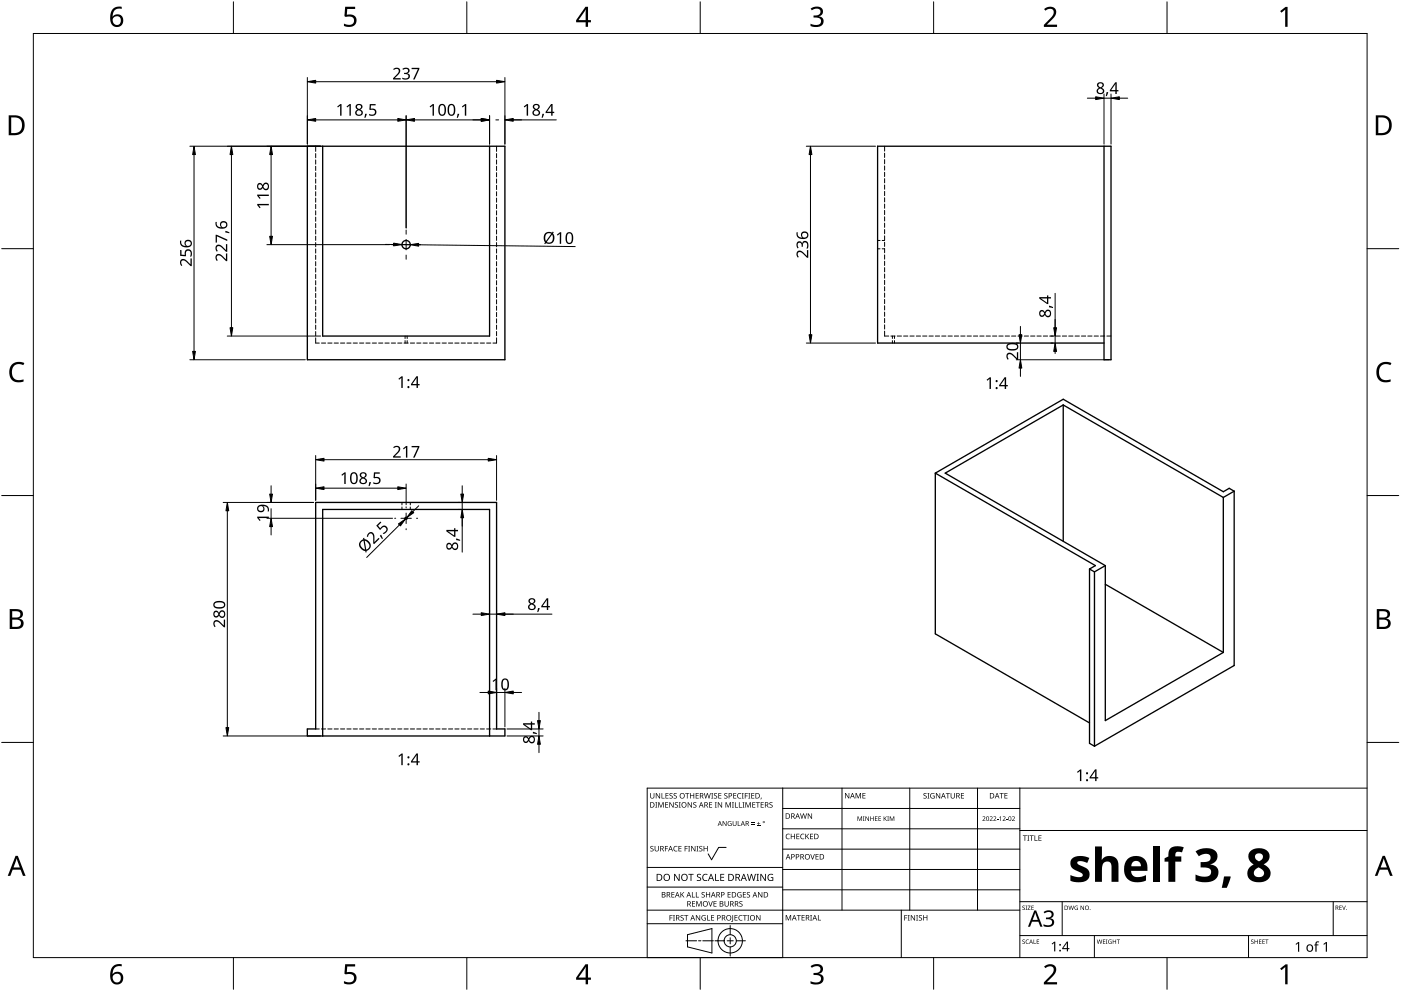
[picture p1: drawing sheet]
<svg xmlns="http://www.w3.org/2000/svg" width="420mm" height="297mm" viewBox="0 0 420 297" stroke-linecap="round" stroke-linejoin="round" font-family="sans-serif">
<g fill="none" stroke="#000" stroke-width=".3">
<path d="M94.7 43.8v1.6M94.7 46v1.3M94.7 47.9v1.3M94.7 49.8v1.3M94.7 51.7v1.3M94.7 53.6v1.3M94.7 55.6v1.2M94.7 57.5v1.2M94.7 59.4v1.2M148.9 43.8v1.6M148.9 46v1.3M148.9 47.9v1.3"/>
<path d="M148.9 49.8v1.3M148.9 51.7v1.3M148.9 53.6v1.3M148.9 55.6v1.2M148.9 57.5v1.2M148.9 59.4v1.2M265.3 43.8v1.5M265.3 45.9v1.3M265.3 47.8v1.3M265.3 49.7v1.3M265.3 51.6v1.3M265.3 53.5v1.3"/>
<path d="M265.3 55.5v1.2M265.3 57.4v1.2M265.3 59.3v1.2M94.7 61.3v1.2M94.7 63.2v1.2M94.7 65.1v1.2M94.7 67v1.3M94.7 68.9v1.3M94.7 70.8v1.3M94.7 72.7v1.3M94.7 74.6v1.3M94.7 76.5v1.3"/>
<path d="M94.7 78.4v1.3M148.9 61.3v1.2M148.9 63.2v1.2M148.9 65.1v1.2M148.9 67v1.3M148.9 68.9v1.3M148.9 70.8v1.3M148.9 72.7v1.3M148.9 74.6v1.3M148.9 76.5v1.3M148.9 78.4v1.3M263.2 72.1h.7"/>
<path d="M263.2 74.6h.7M264.6 72.1h.7M264.6 74.6h.7M265.3 61.2v1.2M265.3 63.1v1.2M265.3 65v1.2M265.3 66.9v1.3M265.3 68.8v1.3M265.3 70.7v1.3M265.3 72.6v1.3M265.3 74.5v1.3M265.3 76.4v1.3"/>
<path d="M265.3 78.3v1.3M94.7 80.3v1.3M94.7 82.2v1.3M94.7 84.1v1.3M94.7 86v1.3M94.7 87.9v1.3M94.7 89.8v1.3M94.7 91.7v1.3M94.7 93.6v1.3M94.7 95.6v1.2M94.7 97.5v1.2M94.7 99.4v1.2"/>
<path d="M148.9 80.3v1.3M148.9 82.2v1.3M148.9 84.1v1.3M148.9 86v1.3M148.9 87.9v1.3M148.9 89.8v1.3M148.9 91.7v1.3M148.9 93.6v1.3M148.9 95.6v1.2M148.9 97.5v1.2M148.9 99.4v1.2M265.3 80.2v1.3"/>
<path d="M265.3 82.1v1.3M265.3 84v1.3M265.3 85.9v1.3M265.3 87.8v1.3M265.3 89.7v1.3M265.3 91.6v1.3M265.3 93.6v1.2M265.3 95.5v1.2M265.3 97.4v1.2M265.3 99.3v1.4h1.2M94.7 101.3v1.5h1.1M96.4 102.8h1.3"/>
<path d="M98.3 102.8h1.3M100.2 102.8h1.3M102.1 102.8h1.3M104 102.8h1.3M105.9 102.8h1.3M107.8 102.8h1.3M109.7 102.8h1.3M111.6 102.8h1.3M113.5 102.8h1.3M115.4 102.8h1.3M117.4 102.8h1.2M119.3 102.8h1.2"/>
<path d="M121.2 102.8h1.2M121.5 100.7v.8M121.5 102.1v.7M122.1 100.7v.8M122.1 102.1v.7M123.1 102.8h1.2M125 102.8h1.2M126.9 102.8h1.2M128.8 102.8h1.3M130.7 102.8h1.3M132.6 102.8h1.3M134.5 102.8h1.3"/>
<path d="M136.4 102.8h1.3M138.3 102.8h1.3M140.2 102.8h1.3M142.1 102.8h1.3M144 102.8h1.3M145.9 102.8h1.3M148.9 101.3v1.5h-1.1M267.2 100.7h1.2M267.6 100.7v.8M267.6 102.1v.7M268.3 100.7v.8M268.3 102.1v.7"/>
<path d="M269.1 100.7h1.3M271 100.7h1.3M272.9 100.7h1.3M274.8 100.7h1.3M276.7 100.7h1.3M278.6 100.7h1.3M280.5 100.7h1.3M282.4 100.7h1.3M284.3 100.7h1.3M286.2 100.7h1.3M288.1 100.7h1.3M290 100.7h1.3"/>
<path d="M291.9 100.7h1.3M293.8 100.7h1.3M295.7 100.7h1.3M297.7 100.7h1.2M299.6 100.7h1.2M301.5 100.7h1.2M303.4 100.7h1.2M305.3 100.7h1.2M307.2 100.7h1.2M309.1 100.7h1.3M311 100.7h1.3M312.9 100.7h1.3"/>
<path d="M314.8 100.7h1.3M316.7 100.7h1.3M318.6 100.7h1.3M320.5 100.7h1.3M322.4 100.7h1.3M324.3 100.7h1.3M326.2 100.7h1.3M328.1 100.7h1.3M330 100.7h1.3M331.9 100.7h1.3M120.5 150.6v.7M120.5 152v.7"/>
<path d="M123 150.6v.7M123 152v.7M94.7 218.5h1.1M96.4 218.5h1.3M98.3 218.5h1.3M100.2 218.5h1.3M102.1 218.5h1.3M104 218.5h1.3M105.9 218.5h1.3M107.8 218.5h1.3M109.7 218.5h1.3M111.6 218.5h1.3"/>
<path d="M113.5 218.5h1.3M115.4 218.5h1.3M117.4 218.5h1.2M119.3 218.5h1.2M121.2 218.5h1.2M123.1 218.5h1.2M125 218.5h1.2M126.9 218.5h1.2M128.8 218.5h1.3M130.7 218.5h1.3M132.6 218.5h1.3M134.5 218.5h1.3"/>
<path d="M136.4 218.5h1.3M138.3 218.5h1.3M140.2 218.5h1.3M142.1 218.5h1.3M144 218.5h1.3M145.9 218.5h1.3M147.8 218.5h1.1"/>
</g>
<g fill="none" stroke="#000" stroke-width=".4">
<path d="M92.2 43.8h59.2v64h-59.2zM96.8 43.8v56.9h50v-56.9M331.1 43.8v64h2.1v-64h-70v59h67.9M318.9 121.4v40.8M318.9 121.4l-35.4 20.4 48 27.7M318.9 121.4l48 27.7M94.7 150.6h54.2v67.9h2.5v2.1h-59.2v-2.1h2.5zM280.5 141.8v48.2l46.2 26.7M280.5 141.8l48 27.7-1.8 1.1M280.5 141.8l38.4-22.1 48 27.7 1.7-1 1.5 .8M366.9 149.1v46.5M370.1 147.2v52.3l-41.9 24.2"/>
<path d="M370.1 147.2l-3.2 1.9M326.7 170.6v52.2l1.5 .9M326.7 170.6l1.5 .8M328.2 171.4v52.3M331.5 175.1l35.4 20.5M331.5 169.5v46.5l35.4-20.4M331.5 169.5l-3.3 1.9M96.8 220.6v-67.9h50v67.9"/>
<circle cx="121.8" cy="73.3" r="1.25"/>
<circle cx="121.8" cy="155.3" r=".31"/>
</g>
<path d="M10 10h400v277h-400z" fill="none" stroke="#000" stroke-width=".3"/>
<g fill="none" stroke="#000" stroke-width=".3">
<path d="M70 .5v9.5M140 .5v9.5M210 .5v9.5M280 .5v9.5M350 .5v9.5M.5 74.5h9.5M410 74.5h9.5M.5 148.5h9.5M410 148.5h9.5M.5 222.5h9.5M410 222.5h9.5M70 287v9.5"/>
<path d="M140 287v9.5M210 287v9.5M280 287v9.5M350 287v9.5"/>
</g>
<g fill="#000">
<path d="M103.5 2h3v.7h-2.4l-.1 1.7a1.98 1.98 0 0 1 2.4 .4 1.98 1.98 0 0 1 .2 2.5 2.88 2.88 0 0 1-3.5 .5v-.7a1.93 1.93 0 0 0 3-.6 1.37 1.37 0 0 0-.5-1.4 1.37 1.37 0 0 0-1.4-.1l-.5 .1-.4-.3zM243.1 2.6a2.32 2.32 0 0 1 3.7 .5 1.47 1.47 0 0 1-1.2 1.8 1.59 1.59 0 0 1 1.4 1.8 1.59 1.59 0 0 1-1.8 1.4l-2.1-.3v-.7a2.12 2.12 0 0 0 3.1-.5 1.21 1.21 0 0 0-1.6-1.3h-.6v-.7a1.53 1.53 0 0 0 2.1-1.1 1.49 1.49 0 0 0-2.6-.4zM313.1 2.7a2.03 2.03 0 0 1 2.1-.8 2.03 2.03 0 0 1 1.6 1.7 3.9 3.9 0 0 1-1.6 2.5l-1.2 1.3h3v.7h-3.9v-.6l1.5-1.6a2.56 2.56 0 0 0 1.3-2.9 1.62 1.62 0 0 0-2.4 .2zM383.9 3.3l1.6-1.2h.6v5.9h-.7l.1-5.2-1.2 1zM3.5 109.3a3.3 3.3 0 0 1 3.8-.5l-.3 .7a2.26 2.26 0 0 0-2.6 0 2.26 2.26 0 0 0-.8 2.6 2.12 2.12 0 0 0 3.1 1.7l.4-.1v.7a2.98 2.98 0 0 1-3.4-.4 2.98 2.98 0 0 1-.8-3.3zM413.5 109.3a3.3 3.3 0 0 1 3.8-.5l-.3 .7a2.26 2.26 0 0 0-2.7 0 2.26 2.26 0 0 0-.7 2.6 2.12 2.12 0 0 0 3.1 1.7l.4-.1v.7a2.98 2.98 0 0 1-3.4-.4 2.98 2.98 0 0 1-.8-3.3zM103.5 289h3v.7h-2.4l-.1 1.7a1.98 1.98 0 0 1 2.4 .4 1.98 1.98 0 0 1 .2 2.5 2.88 2.88 0 0 1-3.5 .4v-.6a1.93 1.93 0 0 0 3-.7 1.37 1.37 0 0 0-.5-1.3 1.37 1.37 0 0 0-1.4-.1l-.5 .1-.4-.3zM243.1 289.6a2.32 2.32 0 0 1 3.7 .5 1.47 1.47 0 0 1-1.2 1.8 1.59 1.59 0 0 1 1.4 1.8 1.59 1.59 0 0 1-1.8 1.4l-2.1-.3v-.7a2.12 2.12 0 0 0 3.1-.5 1.21 1.21 0 0 0-1.6-1.4h-.6v-.6a1.53 1.53 0 0 0 2.1-1.1 1.49 1.49 0 0 0-2.6-.4zM313.1 289.7a2.03 2.03 0 0 1 2.1-.8 2.03 2.03 0 0 1 1.6 1.7 3.9 3.9 0 0 1-1.6 2.5l-1.2 1.3h3v.7h-3.9v-.7l1.5-1.5a2.56 2.56 0 0 0 1.3-2.9 1.62 1.62 0 0 0-2.4 .2zM383.9 290.3l1.6-1.2h.6v5.9h-.7l.1-5.2-1.2 1z"/>
<path d="M33.9 2.6a2.88 2.88 0 0 1 2.6-.6v.7a2.02 2.02 0 0 0-2.7 2.3 1.83 1.83 0 0 1 2.6-.3 1.83 1.83 0 0 1 .3 2.6 2.07 2.07 0 0 1-2.6 .6 2.07 2.07 0 0 1-1.1-2.4 4 4 0 0 1 .9-2.9zM33.7 6.2a1.3 1.3 0 0 0 2.6 0 1.3 1.3 0 0 0-2.6 0z"/>
<path d="M175.6 2h.8v4h.8v.7h-.8v1.3h-.8v-1.3h-2.8v-.6zM175.6 2.8l-2.1 3.2h2.1z"/>
<path d="M2.6 34.6h1.8a2.99 2.99 0 0 1 3 3 2.99 2.99 0 0 1-3.1 2.9h-1.7zM3.4 35.2v4.7h.8a2.35 2.35 0 0 0 2.4-2.1 2.35 2.35 0 0 0-2-2.6z"/>
<path d="M412.6 34.6h1.8a2.99 2.99 0 0 1 3 3 2.99 2.99 0 0 1-3.1 2.9h-1.7zM413.3 35.2v4.7h.9a2.35 2.35 0 0 0 2.4-2.1 2.35 2.35 0 0 0-2-2.6z"/>
<path d="M2.9 182.6h1.7a1.68 1.68 0 0 1 2.3 1.7 1.37 1.37 0 0 1-1.2 1.1 1.61 1.61 0 0 1 1.4 2 1.61 1.61 0 0 1-2.1 1.1h-2.1zM3.7 185.7v2.2h1.2a1.13 1.13 0 0 0 1.4-1.1 1.13 1.13 0 0 0-1.5-1.1zM3.7 183.2v1.9h1.1a1.02 1.02 0 0 0 1.3-1 1.02 1.02 0 0 0-1.4-.9z"/>
<path d="M412.9 182.6h1.7a1.68 1.68 0 0 1 2.3 1.7 1.37 1.37 0 0 1-1.2 1.1 1.61 1.61 0 0 1 1.3 2 1.61 1.61 0 0 1-2 1.1h-2.1zM413.7 185.7v2.2h1.2a1.13 1.13 0 0 0 1.4-1.1 1.13 1.13 0 0 0-1.5-1.1zM413.7 183.2v1.9h1.1a1.02 1.02 0 0 0 1.3-1 1.02 1.02 0 0 0-1.5-.9z"/>
<path d="M4.7 256.5h.6l2.4 6h-.8l-.7-1.8h-2.4l-.7 1.8h-.8zM5 257.3l-.9 2.7h1.8z"/>
<path d="M414.7 256.5h.6l2.4 6h-.8l-.7-1.8h-2.4l-.7 1.8h-.8zM415 257.3l-1 2.7h1.9z"/>
<path d="M33.9 289.6a2.88 2.88 0 0 1 2.6-.6v.7a2.02 2.02 0 0 0-2.7 2.3 1.83 1.83 0 0 1 2.6-.3 1.83 1.83 0 0 1 .3 2.6 2.07 2.07 0 0 1-2.6 .6 2.07 2.07 0 0 1-1.1-2.4 4 4 0 0 1 .9-2.9zM33.7 293.2a1.3 1.3 0 0 0 2.6 0 1.3 1.3 0 0 0-2.6 0z"/>
<path d="M175.6 289h.8v4h.8v.7h-.8v1.3h-.8v-1.3h-2.8v-.6zM175.6 289.8l-2.1 3.2h2.1z"/>
</g>
<g fill="none" stroke="#000" stroke-width=".3">
<path d="M234.7 236.2v50.8h-40.6v-50.8h215.9M252.5 236.2v36.6M272.8 236.2v36.6M293.2 236.2v36.6M305.9 236.2v50.8M217.8 254h-2.3l-2.1 3.7-1-1.8M234.7 242.3h71.2M234.7 248.4h71.2M234.7 254.5h71.2M305.9 248.9h104.1M194.1 276.9h40.6M194.1 272.8h111.8"/>
<path d="M194.1 265.9h40.6M194.1 260h40.6M219 277.4v2.8M234.7 260.6h71.2M234.7 266.7h71.2M270.3 272.8v14.2M305.9 270.3h104.1M318.6 270.3v10.1M399.8 270.3v10.1M205.7 282h3.2M206.2 280.2l7.3-1.9v7.3l-7.3-1.8zM209.5 282h.7"/>
<path d="M210.8 282h3.2M214.4 282h2.8M218.1 282h1.8M219 281.1v1.8M219 283.8v2.8M220.8 282h2.8M305.9 280.4h104.1M328.2 280.4v6.6M374.4 280.4v6.6"/>
<circle cx="219" cy="282" r="1.83"/>
<circle cx="219" cy="282" r="3.7"/>
</g>
<g fill="#000">
<path d="M195 237.7h.2v1.1a.42 .42 0 0 0 .4 .4 .42 .42 0 0 0 .4-.4v-1.1h.2v1.1a.62 .62 0 0 1-.6 .6 .62 .62 0 0 1-.6-.6zM196.7 237.7h.2l.9 1.4v-1.4h.2v1.6h-.3l-.8-1.3v1.3h-.2zM198.4 237.7h.2v1.5h.7v.1h-.9zM199.6 237.7h.9v.2h-.7v.5h.6v.2h-.6v.6h.7v.1h-.9zM200.8 237.9l.6-.2 .3 .1v.2a.38 .38 0 0 0-.5-.2 .38 .38 0 0 0-.2 .5 .38 .38 0 0 0 .5 .2 .53 .53 0 0 1 .1 .8 .53 .53 0 0 1-.8 0v-.2a.41 .41 0 0 0 .6 .1 .41 .41 0 0 0 .1-.5 .41 .41 0 0 0-.5-.2zM202.1 237.9l.5-.2 .4 .1-.1 .2a.38 .38 0 0 0-.5-.2 .38 .38 0 0 0-.2 .5 .38 .38 0 0 0 .5 .2 .53 .53 0 0 1 .2 .8 .53 .53 0 0 1-.8 0v-.2a.41 .41 0 0 0 .5 .1 .41 .41 0 0 0 .2-.5 .41 .41 0 0 0-.6-.2zM205.5 237.7h1.2v.2h-.5v1.4h-.2v-1.4h-.5zM207 237.7h.2v.7h.8v-.7h.2v1.6h-.2v-.7h-.8v.7h-.2zM208.6 237.7h.9v.2h-.7v.5h.7v.2h-.7v.6h.7v.1h-.9zM211.1 237.7h.2l.4 1.4 .3-1.4h.2l.4 1.4 .4-1.4h.2l-.5 1.6h-.2l-.4-1.3-.3 1.3h-.3zM213.3 237.7h.6l-.2 .2v1.3l.2 .1h-.6l.2-.1v-1.3zM214.2 237.9l.5-.2 .4 .1-.1 .2a.38 .38 0 0 0-.5-.2 .38 .38 0 0 0-.2 .5 .38 .38 0 0 0 .5 .2 .53 .53 0 0 1 .2 .8 .53 .53 0 0 1-.8 0v-.2a.41 .41 0 0 0 .5 .1 .41 .41 0 0 0 .2-.5 .41 .41 0 0 0-.6-.2z"/>
<path d="M215.4 237.7h.9v.2h-.7v.5h.7v.2h-.7v.6h.7v.1h-.9zM217.3 237.9l.5-.2 .4 .1-.1 .2a.38 .38 0 0 0-.5-.2 .38 .38 0 0 0-.2 .5 .38 .38 0 0 0 .5 .2 .53 .53 0 0 1 .2 .8 .53 .53 0 0 1-.8 0v-.2a.41 .41 0 0 0 .5 .1 .41 .41 0 0 0 .2-.5 .41 .41 0 0 0-.6-.2zM219.9 237.7h.9v.2h-.7v.5h.7v.2h-.7v.6h.7v.1h-.9zM221.3 237.9l.6-.2 .4 .1-.1 .2a.65 .65 0 0 0-.9 .6 .65 .65 0 0 0 .9 .5 .77 .77 0 0 1-1.1-.1 .77 .77 0 0 1 .2-1.1zM222.5 237.7h.5l-.1 .2v1.3l.1 .1h-.5l.2-.1v-1.3zM223.4 237.7h.9v.2h-.7v.6h.6v.2h-.6v.6h-.2zM224.4 237.7h.6l-.2 .2v1.3l.2 .1h-.6l.2-.1v-1.3zM225.3 237.7h.9v.2h-.7v.5h.7v.2h-.7v.6h.7v.1h-.9zM228.2 239.1h.2l-.3 .5zM253.4 237.7h.3l.8 1.3v-1.3h.2v1.6h-.2l-.9-1.3v1.3h-.2zM256.6 237.7h.3l.5 1.3 .5-1.3h.3v1.6h-.2v-1.4l-.7 1.4-.5-1.4v1.4h-.2zM258.6 237.7h1v.2h-.7v.5h.6v.2h-.6v.5h.7v.2h-1z"/>
<path d="M277 237.9l.6-.2 .3 .1-.1 .2a.38 .38 0 0 0-.5-.2 .38 .38 0 0 0-.1 .5 .38 .38 0 0 0 .5 .2 .53 .53 0 0 1 .1 .8 .53 .53 0 0 1-.8 0v-.2a.41 .41 0 0 0 .6 .1 .41 .41 0 0 0 .1-.5 .41 .41 0 0 0-.5-.2zM278.1 237.7h.6l-.2 .2v1.3l.2 .1h-.6l.2-.1v-1.3zM279.2 237.9l.7-.2 .4 .1-.1 .2a.67 .67 0 0 0-1 .5 .67 .67 0 0 0 .9 .6v-.4h-.4v-.2h.6v.8a.88 .88 0 0 1-1.2-.2 .88 .88 0 0 1 .1-1.2zM280.7 237.7h.2l.9 1.4v-1.4h.2v1.6h-.3l-.8-1.3v1.3h-.2zM283.7 237.7h1.2v.2h-.5v1.4h-.2v-1.4h-.5zM285.1 237.7h.2v1.1a.42 .42 0 0 0 .4 .4 .42 .42 0 0 0 .4-.4v-1.1h.2v1.1a.62 .62 0 0 1-.6 .6 .62 .62 0 0 1-.6-.6zM288.2 237.7h.9v.2h-.7v.5h.7v.2h-.7v.6h.7v.1h-.9zM299.8 237.7h1.2v.2h-.5v1.4h-.2v-1.4h-.5zM301.2 237.7h.9v.2h-.7v.5h.7v.2h-.7v.5h.7v.2h-.9zM195.1 253.7l.6-.2 .3 .1-.1 .2a.38 .38 0 0 0-.5-.1 .38 .38 0 0 0-.1 .5 .38 .38 0 0 0 .4 .2 .53 .53 0 0 1 .2 .7 .53 .53 0 0 1-.8 .1v-.2a.41 .41 0 0 0 .6 .1 .41 .41 0 0 0 .1-.6 .41 .41 0 0 0-.6-.2zM196.5 240.4h.6l-.2 .2v1.3l.2 .2h-.6l.2-.2v-1.3zM196.3 253.6h.2v1a.42 .42 0 0 0 .5 .4 .42 .42 0 0 0 .4-.4v-1h.2v1a.62 .62 0 0 1-.6 .6 .62 .62 0 0 1-.7-.6z"/>
<path d="M197.4 240.4h.3l.5 1.4 .5-1.4h.3v1.7h-.2v-1.5l-.7 1.5-.5-1.5v1.5h-.2zM199.4 253.6h.9v.1h-.7v.6h.7v.2h-.7v.7h-.2zM199.5 240.4h.9v.2h-.7v.5h.6v.2h-.6v.6h.7v.2h-.9zM200.7 240.4h.3l.8 1.4v-1.4h.2v1.7h-.2l-.9-1.4v1.4h-.2zM202.2 253.8l.5-.3 .5 .1-.1 .2a.65 .65 0 0 0-.9 .6 .65 .65 0 0 0 .9 .6 .77 .77 0 0 1-1.1-.1 .77 .77 0 0 1 .2-1.1zM202.5 240.6l.5-.2 .3 .1v.2a.38 .38 0 0 0-.5-.2 .38 .38 0 0 0-.2 .5 .38 .38 0 0 0 .5 .2 .53 .53 0 0 1 .1 .8 .53 .53 0 0 1-.8 0l.1-.1a.41 .41 0 0 0 .5 0 .41 .41 0 0 0 .1-.5 .41 .41 0 0 0-.5-.2zM203.6 240.4h.6l-.2 .2v1.3l.2 .2h-.6l.2-.2v-1.3zM203.5 253.6h.9v.1h-.7v.6h.6v.1h-.6v.6h.7v.2h-.9zM205.3 253.6h.9v.1h-.7v.6h.7v.2h-.7v.7h-.2zM206.4 253.6h.6l-.2 .1v1.3l.2 .2h-.6l.2-.2v-1.3zM206.2 240.4h.3l.8 1.4v-1.4h.2v1.7h-.2l-.9-1.4v1.4h-.2zM207.3 253.6h.2l.9 1.3v-1.3h.2v1.6h-.3l-.8-1.4v1.4h-.2z"/>
<path d="M208 240.6l.5-.2 .3 .1v.2a.38 .38 0 0 0-.5-.2 .38 .38 0 0 0-.2 .5 .38 .38 0 0 0 .5 .2 .53 .53 0 0 1 .2 .8 .53 .53 0 0 1-.9 0l.1-.1a.41 .41 0 0 0 .5 0 .41 .41 0 0 0 .1-.5 .41 .41 0 0 0-.5-.2zM208.9 253.6h.6l-.2 .1v1.3l.2 .2h-.6l.2-.2v-1.3zM209.8 253.7l.5-.2 .3 .1v.2a.38 .38 0 0 0-.5-.1 .38 .38 0 0 0-.2 .5 .38 .38 0 0 0 .5 .2 .53 .53 0 0 1 .2 .7 .53 .53 0 0 1-.9 .1l.1-.2a.41 .41 0 0 0 .5 .1 .41 .41 0 0 0 .1-.6 .41 .41 0 0 0-.5-.2zM211 253.6h.2v.7h.8v-.7h.2v1.6h-.2v-.8h-.8v.8h-.2zM212.7 240.4h.9v.2h-.7v.5h.6v.2h-.6v.6h.7v.2h-.9zM214.4 240.4h.6l-.2 .2v1.3l.2 .2h-.6l.2-.2v-1.3zM215.3 240.4h.2l.9 1.4v-1.4h.2v1.7h-.3l-.8-1.4v1.4h-.2zM216.7 246.1h.2l.8 1.2v-1.2h.2v1.5h-.2l-.8-1.2v1.2h-.2zM217.6 240.4h.3l.5 1.4 .5-1.4h.3v1.7h-.2v-1.5l-.7 1.5-.5-1.5v1.5h-.2zM218.4 246.3l.6-.2 .4 .1-.2 .1a.6 .6 0 0 0-.8 .5 .6 .6 0 0 0 .8 .6v-.4l-.3-.2h.5v.7a.8 .8 0 0 1-1-.2 .8 .8 0 0 1 0-1zM219.5 240.4h.6l-.2 .2v1.3l.2 .2h-.6l.2-.2v-1.3zM220.4 240.4h.2v1.5h.7v.2h-.9z"/>
<path d="M219.7 246.1h.2v.9a.38 .38 0 0 0 .4 .4 .38 .38 0 0 0 .4-.4v-.9h.2v.9a.56 .56 0 0 1-.6 .6 .56 .56 0 0 1-.6-.6zM221.3 246.1h.1v1.3h.7v.2h-.8zM221.6 240.4h.2v1.5h.7v.2h-.9zM222.7 240.4h.5l-.1 .2v1.3l.1 .2h-.5l.1-.2v-1.3zM223.6 240.4h.3l.5 1.4 .5-1.4h.3v1.7h-.2v-1.5l-.7 1.5-.6-1.5v1.5h-.1zM225.3 247l1 .1zM225.3 246.6l1 .1zM225.6 240.4h.9v.2h-.7v.5h.7v.2h-.7v.6h.7v.2h-.9zM227 247.4l1 .2zM226.7 240.4h1.2v.2h-.5v1.5h-.2v-1.5h-.5zM227.4 246.3l.2 .5h.4l-.4 .1v.4l-.2-.4h-.4l.4-.1zM228.1 240.4h.9v.2h-.7v.5h.7v.2h-.7v.6h.7v.2h-.9z"/>
<path d="M230.8 240.6l.6-.2 .3 .1-.1 .2a.38 .38 0 0 0-.5-.2 .38 .38 0 0 0-.1 .5 .38 .38 0 0 0 .4 .2 .53 .53 0 0 1 .2 .8 .53 .53 0 0 1-.8 0v-.1a.41 .41 0 0 0 .6 0 .41 .41 0 0 0 .1-.5 .41 .41 0 0 0-.6-.2zM235.8 250.1l.6-.2 .5 .1-.1 .2a.65 .65 0 0 0-1 .5 .65 .65 0 0 0 1 .6 .77 .77 0 0 1-1.1-.1 .77 .77 0 0 1 .1-1.1zM237.2 249.9h.2v.7h.8v-.7h.2v1.6h-.2v-.7h-.8v.7h-.2zM238.8 249.9h.9v.2h-.7v.5h.7v.2h-.7v.5h.7v.2h-.9zM240.2 250.1l.6-.2 .4 .1v.2a.65 .65 0 0 0-1 .5 .65 .65 0 0 0 1 .6 .77 .77 0 0 1-1.1-.1 .77 .77 0 0 1 .1-1.1zM240 243.8h.2l.3 1.4 .4-1.4h.2l.4 1.4 .3-1.4h.2l-.4 1.6h-.2l-.4-1.4-.4 1.4h-.2zM241.5 249.9h.2v.8l.7-.8h.3l-.7 .7 .7 .9h-.2l-.6-.7-.2 .7h-.2zM243 256h.2l.5 1.4 .4-1.4h.3l-.6 1.6h-.2zM242.3 243.8h.2l.9 1.3-.1-1.3h.2v1.6h-.2l-.9-1.3v1.3h-.1zM242.9 249.9h.9v.2h-.7v.5h.7v.2h-.7v.5h.7v.2h-.9zM244.6 256h.9v.2h-.7v.5h.6v.2h-.6v.5h.7v.2h-.9zM257.2 244.7h.2l.4 1.1 .5-1.1h.2v1.4h-.1v-1.2l-.6 1.2-.5-1.2v1.2h-.1z"/>
<path d="M258.8 244.7h.5l-.2 .1 .2 1.3h-.5l.1-.2zM259.5 244.7h.2l.8 1.1v-1.1h.1v1.4h-.2l-.7-1.2v1.2h-.2zM261 244.7h.2v.6h.7v-.6h.1v1.4h-.1v-.7h-.7v.7h-.2zM262.4 244.7h.8l-.6 .1v.5h.5l-.5 .1v.5l.6 .2h-.8zM263.5 244.7h.7l-.6 .1v.5h.6l-.6 .1v.5l.6 .2h-.7zM265 244.7h.2v.7l.8-.7-.6 .6 .6 .8-.7-.7-.1 .7h-.2zM266.1 244.7h.5l-.2 .1 .2 1.3h-.5l.1-.2zM266.8 244.7h.3l.4 1.1 .4-1.1h.3v1.4h-.2v-1.2l-.6 1.2-.4-1.2v1.2h-.2zM294.7 244.8a.49 .49 0 0 1 .7 .1 .49 .49 0 0 1-.3 .7l-.3 .3 .7 .2h-.9l.4-.5a.37 .37 0 0 0 .4-.6 .37 .37 0 0 0-.7-.1zM296.8 244.8a.49 .49 0 0 1 .8 .1 .49 .49 0 0 1-.3 .7l-.3 .3 .7 .2h-.9l.4-.5a.37 .37 0 0 0 .3-.6 .37 .37 0 0 0-.6-.1zM297.9 244.8a.49 .49 0 0 1 .8 .1 .49 .49 0 0 1-.3 .7l-.3 .3 .7 .2h-.9l.4-.5a.37 .37 0 0 0 .3-.6 .37 .37 0 0 0-.6-.1zM299 245.5l.4 .1z"/>
<path d="M299.7 245l.5-.3v1.4h-.2v-1.2zM300.7 244.8a.49 .49 0 0 1 .8 .1 .49 .49 0 0 1-.3 .7l-.3 .3 .7 .2h-.9l.4-.5a.37 .37 0 0 0 .3-.6 .37 .37 0 0 0-.6-.1zM301.8 245.5l.4 .1zM303.5 244.8a.49 .49 0 0 1 .8 .1 .49 .49 0 0 1-.3 .7l-.3 .3 .7 .2h-.9l.3-.5a.37 .37 0 0 0 .4-.6 .37 .37 0 0 0-.6-.1zM306.8 250.4h1.2v.2h-.5v1.4h-.2v-1.4h-.5zM308.1 250.4h.6l-.2 .2v1.3l.2 .1h-.6l.2-.1v-1.3zM308.8 250.4h1.2v.2h-.5v1.4h-.2v-1.4h-.5zM310.2 250.4h.3v1.4h.7v.2h-1zM311.4 250.4h.9v.2h-.7v.5h.7v.2h-.7v.5h.7v.2h-.9zM200.8 274.3h.9v.2h-.7v.5h.7v.2h-.7v.7h-.2zM201.4 267.4h.9v.2h-.7v.5h.6v.1h-.6v.6h.7v.2h-.9zM201.8 274.3h.6l-.2 .2v1.3l.2 .1h-.6l.2-.1v-1.3z"/>
<path d="M202.2 261.9h.3l1.1 1.8v-1.8h.2v2.1h-.3l-1.1-1.7v1.7h-.2zM204.1 274.4l.6-.1 .3 .1v.1a.38 .38 0 0 0-.5-.1 .38 .38 0 0 0-.2 .5 .38 .38 0 0 0 .5 .2 .53 .53 0 0 1 .1 .8 .53 .53 0 0 1-.8 0l.1-.2a.41 .41 0 0 0 .5 .1 .41 .41 0 0 0 .1-.6 .41 .41 0 0 0-.5-.1zM204.1 267.4h.2v.8l.7-.8h.2l-.6 .7 .7 .9h-.3l-.6-.8-.1 .8h-.2zM205.2 274.3h1.2v.2h-.5v1.4h-.2v-1.4h-.5zM206.4 261.9h1.6v.3h-.6v1.8h-.3v-1.8h-.7zM207.5 267.4h.2v1.4h.7v.2h-.9zM207.5 270.1h.9v.2h-.7v.5h.7v.2h-.7v.6h.7v.1h-.9zM208.7 267.4h.2v1.4h.7v.2h-.9zM208.8 270.1h.3l.5 1.3 .5-1.3h.3v1.6h-.2v-1.4l-.7 1.4-.5-1.4v1.4h-.2zM208.7 274.3h.2l.9 1.3v-1.3h.2v1.6h-.3l-.8-1.3v1.3h-.2zM209.1 262.1l.4-.2 .7 .1-.2 .2a.44 .44 0 0 0-.7 .2 .44 .44 0 0 0 .5 .5 .66 .66 0 0 1 .4 1 .66 .66 0 0 1-1 .1h-.2v-.3l.3 .1a.47 .47 0 0 0 .7-.3 .47 .47 0 0 0-.6-.5l-.4-.3zM210.6 274.5l.7-.2 .4 .1-.1 .1a.67 .67 0 0 0-1 .5 .67 .67 0 0 0 .9 .7v-.5h-.4v-.1h.6v.8a.88 .88 0 0 1-1.2-.2 .88 .88 0 0 1 .1-1.2z"/>
<path d="M210.5 267.5l.5-.1 .4 .1-.1 .1a.38 .38 0 0 0-.5-.1 .38 .38 0 0 0-.2 .5 .38 .38 0 0 0 .5 .2 .53 .53 0 0 1 .2 .8 .53 .53 0 0 1-.8 0v-.2a.41 .41 0 0 0 .5 .1 .41 .41 0 0 0 .1-.6 .41 .41 0 0 0-.5-.1zM210.9 262.2l.7-.3 .6 .1-.1 .3a.84 .84 0 0 0-1.2 .7 .84 .84 0 0 0 1.2 .8v.2a1.1 1.1 0 0 1-1.4-.4 1.1 1.1 0 0 1 .2-1.4zM212.1 274.3h.2v1.4h.7v.2h-.9zM212.4 270.1h.2l.5 1.4 .5-1.4h.2l-.6 1.6h-.2zM211.7 267.4h.2v.7h.9v-.7h.2v1.6h-.2v-.8h-.9v.8h-.2zM213.3 274.3h.9v.2h-.7v.5h.6v.2h-.6v.5h.7v.2h-.9zM214.5 261.9h.2v1.9h1v.2h-1.2zM214 270.1h.9v.2h-.7v.5h.7v.2h-.7v.6h.7v.1h-.9zM216 261.9h1.2v.3h-.9v.6h.8v.3h-.8v.7h.9v.2h-1.2zM217.3 270.1h.2v1.1a.42 .42 0 0 0 .4 .4 .42 .42 0 0 0 .4-.4v-1.1h.2v1.1a.62 .62 0 0 1-.6 .6 .62 .62 0 0 1-.6-.6zM218.2 267.4h.9v.2h-.7v.5h.7v.1h-.7v.6h.7v.2h-.9zM219.6 274.3h.3l-.1 1.7-.5 .3v-.2l.3-.1z"/>
<path d="M220.3 274.3h.9v.2h-.7v.5h.6v.2h-.6v.5h.7v.2h-.9zM221.3 267.6l.7-.2 .4 .1-.1 .1a.67 .67 0 0 0-1 .5 .67 .67 0 0 0 .9 .7v-.5h-.4v-.2h.6v.8a.88 .88 0 0 1-1.2-.1 .88 .88 0 0 1 .1-1.2zM221.7 274.5l.5-.2 .5 .1-.1 .1a.65 .65 0 0 0-.9 .6 .65 .65 0 0 0 .9 .6 .77 .77 0 0 1-1.1-.1 .77 .77 0 0 1 .2-1.1zM221.8 270.3l.5-.2 .4 .1-.1 .2a.38 .38 0 0 0-.5-.2 .38 .38 0 0 0-.2 .5 .38 .38 0 0 0 .5 .2 .53 .53 0 0 1 .2 .8 .53 .53 0 0 1-.8 0v-.2a.41 .41 0 0 0 .5 .1 .41 .41 0 0 0 .2-.5 .41 .41 0 0 0-.6-.2zM222.8 274.3h1.2v.2h-.5v1.4h-.2v-1.4h-.5zM222.8 267.4h.9v.2h-.7v.5h.7v.1h-.7v.6h.7v.2h-.9zM224.1 274.3h.6l-.2 .2v1.3l.2 .1h-.6l.2-.1v-1.3zM224 267.5l.6-.1 .3 .1v.1a.38 .38 0 0 0-.5-.1 .38 .38 0 0 0-.2 .5 .38 .38 0 0 0 .5 .2 .53 .53 0 0 1 .1 .8 .53 .53 0 0 1-.8 0l.1-.2a.41 .41 0 0 0 .5 .1 .41 .41 0 0 0 .1-.6 .41 .41 0 0 0-.5-.1zM224 261.9h.3l.4 1.8 .5-1.8h.3l.5 1.8 .4-1.8h.3l-.6 2.1h-.2l-.5-1.8-.5 1.8h-.3zM226.9 261.9h.7l-.2 .3v1.6l.2 .2h-.7l.2-.2v-1.6zM226.8 274.3h.2l.9 1.3v-1.3h.2v1.6h-.3l-.8-1.3v1.3h-.2zM227.3 267.4h.3l.8 1.3v-1.3h.2v1.6h-.2l-.9-1.3v1.3h-.2z"/>
<path d="M228 261.9h.3l1.2 1.8-.1-1.8h.3v2.1h-.3l-1.1-1.7v1.7h-.3zM230.5 262.2l.9-.3 .5 .1-.1 .3a.87 .87 0 0 0-1.4 .6 .87 .87 0 0 0 1.2 .9v-.6h-.4v-.3h.7v1.1a1.15 1.15 0 0 1-1.5-.3 1.15 1.15 0 0 1 .1-1.5zM235.6 274.3h.3l.5 1.3 .6-1.3h.3v1.6h-.2v-1.4l-.7 1.4-.6-1.4v1.4h-.2zM238.9 274.3h1.3v.2h-.5v1.4h-.2v-1.4h-.6zM240.4 274.3h.9v.2h-.7v.5h.7v.1h-.7v.6h.7v.2h-.9zM242.9 274.3h.6l-.2 .1v1.3l.2 .2h-.6l.2-.2v-1.3zM245.3 274.3h.2v1.4h.7v.2h-.9zM271.2 274.3h.9v.2h-.7v.5h.7v.2h-.7v.7h-.2zM272.2 274.3h.6l-.2 .2v1.3l.2 .1h-.6l.2-.1v-1.3zM273.1 274.3h.3l.8 1.3v-1.3h.2v1.6h-.2l-.9-1.3v1.3h-.2zM274.7 274.3h.6l-.2 .2v1.3l.2 .1h-.6l.2-.1v-1.3zM275.6 274.4l.6-.1 .3 .1v.1a.38 .38 0 0 0-.5-.1 .38 .38 0 0 0-.2 .5 .38 .38 0 0 0 .5 .2 .53 .53 0 0 1 .1 .8 .53 .53 0 0 1-.8 0v-.2a.41 .41 0 0 0 .6 .1 .41 .41 0 0 0 .1-.6 .41 .41 0 0 0-.5-.1z"/>
<path d="M276.9 274.3h.2v.7h.8v-.7h.2v1.6h-.2v-.7h-.8v.7h-.2zM306.7 271.6l.4-.2 .2 .2a.32 .32 0 0 0-.4 0 .32 .32 0 0 0-.1 .4 .32 .32 0 0 0 .4 .1 .41 .41 0 0 1 0 .7 .41 .41 0 0 1-.6-.2 .31 .31 0 0 0 .4 .1 .31 .31 0 0 0 .1-.5l-.5-.2zM307.6 271.5h.4l-.1 .1 .1 1.2h-.4l.1-.2zM308.2 271.5h.8l-.6 1.1 .7 .2h-.9l.6-1.2zM309.3 271.5h.7l-.5 .1v.4h.5l-.5 .1v.5l.5 .2h-.7zM313 273.4a1.69 1.69 0 0 1 1.8-.6 1.69 1.69 0 0 1 1.2 1.5l-.4 .7-.6 .2a1.31 1.31 0 0 1 1.2 1.5 1.31 1.31 0 0 1-1.5 1.1l-1.8-.2v-.6a1.73 1.73 0 0 0 2.6-.4 .99 .99 0 0 0-1.3-1.1h-.5v-.5a1.13 1.13 0 0 0 1.2-.1 1.13 1.13 0 0 0 .4-1.1 1.42 1.42 0 0 0-2 0zM320.4 271.5h.2l.3 1.1 .3-1.1h.1l.3 1.1 .3-1.1h.2l-.4 1.3h-.1l-.3-1.2-.4 1.2h-.1zM322.4 271.6l.9-.1-.3 .1a.53 .53 0 0 0-.6 .6 .53 .53 0 0 0 .7 .4v-.4l-.3-.1h.5v.6a.71 .71 0 0 1-.9-.1 .71 .71 0 0 1 0-1zM324.1 271.5l.9 1-.1-1h.2v1.3l-.9-1.1-.1 1.1zM401.7 271.4h.7l-.6 .2v.4h.6l-.6 .1v.5l.6 .1h-.7zM402.5 271.4h.2l.4 1.2 .3-1.2h.2l-.5 1.3zM306.7 281.7l.4-.1 .2 .2a.32 .32 0 0 0-.4-.1 .32 .32 0 0 0-.1 .5 .32 .32 0 0 0 .4 .1 .41 .41 0 0 1 0 .6 .41 .41 0 0 1-.6-.2 .31 .31 0 0 0 .4 .2 .31 .31 0 0 0 .1-.5l-.5-.3z"/>
<path d="M307.8 281.8l.4-.2 .4 .1-.1 .1a.52 .52 0 0 0-.7 .5 .52 .52 0 0 0 .7 .4 .61 .61 0 0 1-.9 0 .61 .61 0 0 1 .2-.9zM310 281.6h.1v1.2l.6 .1h-.7zM310.9 281.6h.7l-.5 .2v.4h.5l-.5 .1v.5l.5 .1h-.7zM315.4 282.9l1.1-.6v2.9h-.4v-2.6l-.5 .5zM328.9 281.6h.2l.3 1.1 .3-1.1h.1l.3 1.1 .3-1.1h.2l-.4 1.3h-.1l-.4-1.1-.3 1.1h-.1zM330.8 281.6h.7l-.6 .2v.4h.6l-.6 .1v.5l.6 .1h-.7zM331.7 281.6h.4l-.1 .1 .1 1.2h-.4l.1-.1zM332.5 281.8l.9-.1-.2 .1a.53 .53 0 0 0-.7 .5 .53 .53 0 0 0 .7 .5v-.4l-.2-.2h.4v.7a.71 .71 0 0 1-.9-.2 .71 .71 0 0 1 0-.9zM333.7 281.6h.2v.6h.6v-.6h.2v1.3h-.2v-.6h-.6v.6h-.2zM334.9 281.6h1l-.4 .2v1.1h-.2v-1.1zM375.2 281.7l.5-.1 .2 .2a.32 .32 0 0 0-.4-.1 .32 .32 0 0 0-.1 .5 .32 .32 0 0 0 .4 .1 .41 .41 0 0 1 0 .6 .41 .41 0 0 1-.6-.2 .31 .31 0 0 0 .4 .2 .31 .31 0 0 0 .1-.5l-.5-.3zM376.2 281.6h.2v.6h.7v-.6h.1v1.3h-.1v-.6h-.7v.6h-.2z"/>
<path d="M377.6 281.6h.7l-.6 .2v.4h.6l-.6 .1v.5l.6 .1h-.7zM378.6 281.6h.7l-.5 .2v.4h.5l-.5 .1v.5l.5 .1h-.7zM379.4 281.6h1l-.4 .2v1.1h-.2v-1.1zM388.5 283l1.1-.6v2.9h-.3v-2.6l-.6 .5zM394.7 282.3l.9-.1-.1 .3h-.5l-.1 .2-.1 .4h.6v.3h-.6v1.9h-.3v-1.9h-.4l.4-.3zM396.9 283l1.1-.6v2.9h-.4v-2.6l-.5 .5z"/>
<path d="M203.7 238.5a.81 .81 0 0 1 1.6 0 .81 .81 0 0 1-1.6 0zM204.1 238.5a.6 .6 0 0 0 1.2 0 .6 .6 0 0 0-1.2 0z"/>
<path d="M209.9 237.7h.4a.47 .47 0 0 1 .6 .3 .47 .47 0 0 1-.3 .6l.5 .7h-.3l-.4-.6h-.3v.6h-.2zM210.1 237.9v.6h.2a.31 .31 0 0 0 .4-.3 .31 .31 0 0 0-.4-.3z"/>
<path d="M218.5 237.7h.5a.54 .54 0 0 1 .6 .7 .54 .54 0 0 1-.9 .3v.6h-.2zM218.7 237.9v.6a.39 .39 0 0 0 .7-.3 .39 .39 0 0 0-.7-.3z"/>
<path d="M226.6 237.7h.5a.81 .81 0 0 1 .8 .9 .81 .81 0 0 1-.9 .7h-.4zM226.8 237.9v1.3h.2a.64 .64 0 0 0 .7-.6 .64 .64 0 0 0-.7-.7z"/>
<path d="M255.6 237.7h.1l.7 1.6h-.2l-.2-.5h-.7l-.2 .5h-.2zM255.6 237.9l-.2 .7h.5z"/>
<path d="M282.8 237.7h.2l.6 1.6h-.2l-.2-.5h-.6l-.2 .5h-.2zM282.9 237.9l-.2 .8h.5z"/>
<path d="M286.8 237.7h.4a.47 .47 0 0 1 .6 .3 .47 .47 0 0 1-.3 .6l.4 .7h-.2l-.4-.6h-.3v.6h-.2zM287 237.9v.6h.2a.31 .31 0 0 0 .4-.3 .31 .31 0 0 0-.4-.3z"/>
<path d="M296.9 237.7h.5a.81 .81 0 0 1 .8 .8 .81 .81 0 0 1-.9 .8h-.4zM297.1 237.9v1.2h.2a.64 .64 0 0 0 .7-.6 .64 .64 0 0 0-.7-.6z"/>
<path d="M298.9 237.7h.2l.7 1.6h-.3l-.2-.5h-.6l-.2 .5h-.2zM299 237.9l-.2 .7h.5z"/>
<path d="M195 240.4h.5a.81 .81 0 0 1 .8 .9 .81 .81 0 0 1-.9 .8h-.4zM195.2 240.6v1.3h.2a.64 .64 0 0 0 .7-.6 .64 .64 0 0 0-.6-.7z"/>
<path d="M198 253.6h.5a.47 .47 0 0 1 .5 .3 .47 .47 0 0 1-.3 .6l.5 .7h-.3l-.4-.7h-.3v.7h-.2zM198.2 253.7v.6h.3a.31 .31 0 0 0 .3-.3 .31 .31 0 0 0-.4-.3z"/>
<path d="M201 253.6h.2l.6 1.6h-.2l-.2-.5h-.6l-.2 .5h-.2zM201.1 253.8l-.3 .7h.6z"/>
<path d="M204.3 241.3a.81 .81 0 0 1 1.6 0 .81 .81 0 0 1-1.6 0zM204.6 241.3a.6 .6 0 0 0 1.2 0 .6 .6 0 0 0-1.2 0z"/>
<path d="M210.2 240.4h.2l.6 1.7h-.2l-.2-.5h-.6l-.2 .5h-.2zM210.3 240.7l-.3 .7h.6z"/>
<path d="M211.2 240.4h.5a.47 .47 0 0 1 .6 .4 .47 .47 0 0 1-.3 .5l.4 .8h-.2l-.4-.7h-.4v.7h-.2zM211.4 240.6v.6h.3a.31 .31 0 0 0 .4-.3 .31 .31 0 0 0-.4-.3z"/>
<path d="M215.8 246.1l.7 1.5-.3-.5h-.6l-.4 .5zM215.9 246.3l-.3 .6h.5z"/>
<path d="M222.7 246.1l.7 1.5-.3-.5h-.6l-.4 .5zM222.8 246.3l-.3 .6h.5z"/>
<path d="M223.6 246.1h.4a.42 .42 0 0 1 .5 .3 .42 .42 0 0 1-.2 .5l.4 .7h-.2l-.4-.6h-.3v.6h-.2zM223.8 246.3v.5h.2a.28 .28 0 0 0 .4-.3 .28 .28 0 0 0-.4-.2z"/>
<path d="M228.7 246.4a.35 .35 0 0 1 .7 0 .35 .35 0 0 1-.7 0zM228.9 246.4a.2 .2 0 0 0 .4 0 .2 .2 0 0 0-.4 0z"/>
<path d="M229.4 240.4h.4a.47 .47 0 0 1 .6 .4 .47 .47 0 0 1-.3 .5l.5 .8h-.3l-.4-.7h-.3v.7h-.2zM229.6 240.6v.6h.2a.31 .31 0 0 0 .4-.3 .31 .31 0 0 0-.4-.3z"/>
<path d="M236.3 256h.1l.7 1.6h-.2l-.2-.5h-.7l-.2 .5h-.2zM236.3 256.2l-.2 .7h.5z"/>
<path d="M235.6 243.8h.5a.81 .81 0 0 1 .8 .8 .81 .81 0 0 1-.8 .8h-.5zM235.8 244v1.2h.3a.64 .64 0 0 0 .6-.6 .64 .64 0 0 0-.6-.6z"/>
<path d="M237.3 243.8h.4a.47 .47 0 0 1 .6 .3 .47 .47 0 0 1-.3 .6l.4 .7h-.2l-.4-.7h-.3v.7h-.2zM237.5 244v.6h.2a.31 .31 0 0 0 .4-.3 .31 .31 0 0 0-.4-.3z"/>
<path d="M237.3 256h.4a.54 .54 0 0 1 .6 .7 .54 .54 0 0 1-.8 .3v.6h-.2zM237.5 256.2v.6a.39 .39 0 0 0 .6-.3 .39 .39 0 0 0-.6-.3z"/>
<path d="M238.7 256h.4a.54 .54 0 0 1 .6 .7 .54 .54 0 0 1-.8 .3v.6h-.2zM238.9 256.2v.6a.39 .39 0 0 0 .6-.3 .39 .39 0 0 0-.6-.3z"/>
<path d="M239.1 243.8h.2l.6 1.6h-.2l-.2-.5h-.6l-.2 .5h-.2zM239.2 244l-.3 .7h.6z"/>
<path d="M240 256h.5a.47 .47 0 0 1 .6 .3 .47 .47 0 0 1-.3 .6l.4 .7h-.2l-.4-.6h-.4v.6h-.2zM240.2 256.2v.6h.3a.31 .31 0 0 0 .4-.3 .31 .31 0 0 0-.4-.3z"/>
<path d="M241.2 256.8a.85 .85 0 0 1 1.7 0 .85 .85 0 0 1-1.7 0zM241.6 256.8a.6 .6 0 0 0 1.2 0 .6 .6 0 0 0-1.2 0z"/>
<path d="M244.2 249.9h.5a.81 .81 0 0 1 .8 .8 .81 .81 0 0 1-.9 .8h-.4zM244.4 250.1v1.3h.2a.64 .64 0 0 0 .7-.7 .64 .64 0 0 0-.6-.6z"/>
<path d="M245.8 256h.5a.81 .81 0 0 1 .8 .8 .81 .81 0 0 1-.8 .8h-.5zM246 256.2v1.3h.3a.64 .64 0 0 0 .6-.7 .64 .64 0 0 0-.6-.6z"/>
<path d="M295.9 244.8l.4-.1 .3 .3v.7l-.3 .4-.3-.1-.2-.3zM296 244.9l-.1 .1a.49 .49 0 0 0-.1 .6 .49 .49 0 0 0 .6 .3 .53 .53 0 0 0 .2-.7 .53 .53 0 0 0-.6-.3z"/>
<path d="M302.6 244.8l.4-.1 .3 .3v.7l-.3 .4-.3-.1-.3-.3zM302.7 244.9l-.1 .1a.49 .49 0 0 0-.1 .6 .49 .49 0 0 0 .5 .3 .53 .53 0 0 0 .2-.7 .53 .53 0 0 0-.5-.3z"/>
<path d="M198.5 267.4h.4a.42 .42 0 0 1 .6 .2 .42 .42 0 0 1-.3 .6 .44 .44 0 0 1 .4 .5 .44 .44 0 0 1-.6 .3h-.5zM198.7 268.2v.6h.3a.31 .31 0 0 0 .4-.3 .31 .31 0 0 0-.4-.3zM198.7 267.6v.5h.3a.28 .28 0 0 0 .3-.3 .28 .28 0 0 0-.4-.2z"/>
<path d="M196.9 261.9h.7a1.05 1.05 0 0 1 1 1.1 1.05 1.05 0 0 1-1.1 1h-.6zM197.2 262.2v1.6h.3a.83 .83 0 0 0 .8-.8 .83 .83 0 0 0-.8-.8z"/>
<path d="M199.9 267.4h.5a.47 .47 0 0 1 .6 .3 .47 .47 0 0 1-.3 .6l.4 .7h-.2l-.4-.7h-.3v.7h-.3zM200.2 267.6v.6h.2a.31 .31 0 0 0 .4-.3 .31 .31 0 0 0-.4-.3z"/>
<path d="M199.2 262.2a1.02 1.02 0 0 1 1.5 .1 1.02 1.02 0 0 1-.2 1.5 1.02 1.02 0 0 1-1.5-.5zM199.5 262.3a.83 .83 0 0 0-.2 1.2 .83 .83 0 0 0 1.1 .2l.1-.2a.81 .81 0 0 0 0-1.1 .81 .81 0 0 0-1-.1z"/>
<path d="M202.7 274.3h.5a.47 .47 0 0 1 .6 .3 .47 .47 0 0 1-.3 .6l.4 .7h-.2l-.4-.7h-.4v.7h-.2zM202.9 274.5v.6h.3a.31 .31 0 0 0 .4-.3 .31 .31 0 0 0-.4-.3z"/>
<path d="M203 267.4h.2l.6 1.6h-.2l-.2-.5h-.6l-.2 .5h-.2zM203.1 267.6l-.2 .7h.5z"/>
<path d="M204.5 262.2a1.02 1.02 0 0 1 1.6 .1 1.02 1.02 0 0 1-.3 1.5 1.02 1.02 0 0 1-1.5-.5zM204.8 262.3a.83 .83 0 0 0-.2 1.2 .83 .83 0 0 0 1.1 .2l.2-.2a.81 .81 0 0 0-.1-1.1 .81 .81 0 0 0-1-.1z"/>
<path d="M206.1 270.1h.5a.47 .47 0 0 1 .5 .3 .47 .47 0 0 1-.3 .6l.5 .7h-.3l-.3-.6h-.4v.6h-.2zM206.3 270.3v.6h.3a.31 .31 0 0 0 .4-.3 .31 .31 0 0 0-.4-.3z"/>
<path d="M206.5 267.4h.2l.6 1.6h-.2l-.2-.5h-.7l-.2 .5h-.2zM206.6 267.6l-.3 .7h.5z"/>
<path d="M207.7 274.3h.1l.7 1.6h-.2l-.2-.5h-.7l-.2 .5h-.2zM207.7 274.5l-.2 .7h.5z"/>
<path d="M210.7 270.9a.81 .81 0 0 1 1.6 0 .81 .81 0 0 1-1.6 0zM211 270.9a.6 .6 0 0 0 1.2 0 .6 .6 0 0 0-1.2 0z"/>
<path d="M213.1 261.9h.3l.8 2.1h-.3l-.3-.6h-.8l-.2 .6h-.3zM213.2 262.2l-.3 1h.7z"/>
<path d="M213.8 267.4h.2l.6 1.6h-.2l-.2-.5h-.6l-.2 .5h-.2zM213.9 267.6l-.3 .7h.6z"/>
<path d="M214.9 267.4h.4a.47 .47 0 0 1 .6 .3 .47 .47 0 0 1-.3 .6l.4 .7h-.2l-.4-.7h-.3v.7h-.2zM215.1 267.6v.6h.2a.31 .31 0 0 0 .4-.3 .31 .31 0 0 0-.4-.3z"/>
<path d="M215.8 270.1h.5a.42 .42 0 0 1 .6 .2 .42 .42 0 0 1-.3 .6 .44 .44 0 0 1 .4 .5 .44 .44 0 0 1-.6 .3h-.6zM216 271v.6h.4a.31 .31 0 0 0 .4-.3 .31 .31 0 0 0-.4-.3zM216 270.3v.5h.3a.28 .28 0 0 0 .4-.3 .28 .28 0 0 0-.4-.2z"/>
<path d="M215.1 274.3h.4a.54 .54 0 0 1 .6 .7 .54 .54 0 0 1-.8 .3v.6h-.2zM215.3 274.5v.6a.39 .39 0 0 0 .6-.3 .39 .39 0 0 0-.6-.3z"/>
<path d="M216.5 274.3h.4a.47 .47 0 0 1 .6 .3 .47 .47 0 0 1-.3 .6l.4 .7h-.2l-.4-.7h-.3v.7h-.2zM216.7 274.5v.6h.2a.31 .31 0 0 0 .4-.3 .31 .31 0 0 0-.4-.3z"/>
<path d="M216.3 267.4h.4a.54 .54 0 0 1 .6 .6 .54 .54 0 0 1-.8 .4v.6h-.2zM216.5 267.6v.6a.39 .39 0 0 0 .6-.3 .39 .39 0 0 0-.6-.3z"/>
<path d="M219 270.1h.4a.47 .47 0 0 1 .6 .3 .47 .47 0 0 1-.3 .6l.4 .7h-.2l-.4-.6h-.3v.6h-.2zM219.2 270.3v.6h.2a.31 .31 0 0 0 .4-.3 .31 .31 0 0 0-.4-.3z"/>
<path d="M217.7 275.1a.81 .81 0 0 1 1.6 0 .81 .81 0 0 1-1.6 0zM218 275.1a.6 .6 0 0 0 1.2 0 .6 .6 0 0 0-1.2 0z"/>
<path d="M218.4 261.9h.7a1.05 1.05 0 0 1 1 1.1 1.05 1.05 0 0 1-1.1 1h-.6zM218.7 262.2v1.6h.3a.83 .83 0 0 0 .8-.8 .83 .83 0 0 0-.8-.8z"/>
<path d="M220.4 270.1h.4a.47 .47 0 0 1 .6 .3 .47 .47 0 0 1-.3 .6l.4 .7h-.2l-.4-.6h-.3v.6h-.2zM220.6 270.3v.6h.2a.31 .31 0 0 0 .4-.3 .31 .31 0 0 0-.4-.3z"/>
<path d="M219.5 267.4h.5a.81 .81 0 0 1 .8 .8 .81 .81 0 0 1-.9 .8h-.4zM219.7 267.6v1.2h.2a.64 .64 0 0 0 .7-.6 .64 .64 0 0 0-.6-.6z"/>
<path d="M220.6 261.9h.5a.61 .61 0 0 1 .8 .5 .61 .61 0 0 1-.4 .7l.6 .9h-.3l-.5-.8h-.5v.8h-.2zM220.8 262.2v.8h.3a.4 .4 0 0 0 .5-.4 .4 .4 0 0 0-.5-.4z"/>
<path d="M222.9 261.9h.3l.8 2.1h-.3l-.2-.6h-.9l-.2 .6h-.3zM223.1 262.2l-.4 1h.7z"/>
<path d="M224.8 275.1a.81 .81 0 0 1 1.6 0 .81 .81 0 0 1-1.6 0zM225.1 275.1a.6 .6 0 0 0 1.2 0 .6 .6 0 0 0-1.2 0z"/>
<path d="M226.3 267.4h.2l.6 1.6h-.2l-.2-.5h-.6l-.2 .5h-.2zM226.4 267.6l-.3 .7h.5z"/>
<path d="M229.1 267.4h.5a.81 .81 0 0 1 .8 .8 .81 .81 0 0 1-.9 .8h-.4zM229.3 267.6v1.2h.2a.64 .64 0 0 0 .6-.6 .64 .64 0 0 0-.6-.6z"/>
<path d="M238.1 274.3h.2l.6 1.6h-.2l-.2-.5h-.6l-.2 .5h-.2zM238.2 274.5l-.3 .7h.6z"/>
<path d="M241.7 274.3h.4a.47 .47 0 0 1 .6 .3 .47 .47 0 0 1-.3 .6l.4 .7h-.2l-.4-.7h-.3v.7h-.2zM241.9 274.5v.6h.2a.31 .31 0 0 0 .4-.4 .31 .31 0 0 0-.4-.2z"/>
<path d="M244.3 274.3h.1l.7 1.6h-.2l-.2-.5h-.7l-.2 .5h-.2zM244.3 274.5l-.2 .7h.5z"/>
<path d="M310.2 272.9h.5l1.9 4.9h-.6l-.6-1.5h-1.9l-.6 1.5h-.6zM310.5 273.5l-.8 2.2h1.5z"/>
<path d="M319.3 271.5h.7l.3 .5a.61 .61 0 0 1-.7 .8h-.3zM319.4 271.6v1h.5l.2-.8z"/>
<path d="M325.3 272.1a.65 .65 0 0 1 1.3 0 .65 .65 0 0 1-1.3 0zM325.6 272.1a.48 .48 0 0 0 .9 0 .48 .48 0 0 0-.9 0z"/>
<path d="M400.5 271.4h.4a.37 .37 0 0 1 .5 .3 .37 .37 0 0 1-.3 .5l.4 .5-.5-.5h-.3v.5h-.2zM400.7 271.6v.5h.2a.25 .25 0 0 0 .3-.3 .25 .25 0 0 0-.3-.2z"/>
<path d="M309.1 281.6l.7 1.3-.3-.4h-.6l-.3 .4zM309.2 281.8l-.2 .6h.4z"/>
<path d="M319.9 282.2h.4v2h.4v.3h-.4v.7h-.4v-.7h-1.4v-.3zM319.9 282.6l-1 1.6h1z"/>
<path d="M391.6 284.2a1.1 1.1 0 0 1 2.2 0 1.1 1.1 0 0 1-2.2 0zM392.4 283.5a.8 .8 0 0 0-.2 1.1 .8 .8 0 0 0 1.1 .2l.1-.4a.71 .71 0 0 0-.1-.9 .71 .71 0 0 0-.9 0z"/>
<circle cx="326.9" cy="272.7" r=".12"/>
<circle cx="403.8" cy="272.6" r=".12"/>
<circle cx="317.9" cy="285" r=".26"/>
<circle cx="317.9" cy="283.2" r=".27"/>
</g>
<g fill="#000">
<path d="M101.1 31.9l1-.7h.3v3.5h-.4v-3.1l-.7 .6zM103.9 31.9l1-.7h.3v3.5h-.4v-3.1l-.7 .6zM109.5 34.1l.5 .1-.4 1.1h-.3zM110.9 31.2h1.7v.4h-1.3l-.1 1a1.19 1.19 0 0 1 1.7 1.1 1.19 1.19 0 0 1-1.8 1l-.4-.2v-.4l.2 .1a.89 .89 0 0 0 1.2 .1 .89 .89 0 0 0 .1-1.2l-1.4-.3zM117.9 20.7a1.21 1.21 0 0 1 2-.1 1.21 1.21 0 0 1-.6 1.9l-.9 .9h1.8v.4h-2.3v-.3l1.2-1.3a.83 .83 0 0 0 .4-1.3 .83 .83 0 0 0-1.4 .1zM120.7 20.6a1.21 1.21 0 0 1 1.3-.4 1.21 1.21 0 0 1 .8 1.1l-.3 .5-.4 .2a.98 .98 0 0 1 .8 1.2 .98 .98 0 0 1-1.3 .7l-1-.2v-.4l.5 .1a.81 .81 0 0 0 1.1 .1 .81 .81 0 0 0 .2-1.1l-1.2-.2v-.4a.76 .76 0 0 0 .9-.1 .76 .76 0 0 0 .1-.9l-.7-.1-.6 .2zM123.4 20.3h2.4l-1.4 3.5h-.5l1.4-3.1h-1.9zM128.8 31.9l1-.7h.3v3.5h-.4v-3.1l-.6 .6zM137.2 34.1l.5 .1-.4 1.1h-.3zM138.5 31.9l1-.7h.3v3.5h-.4v-3.1l-.7 .6zM157.1 31.9l.9-.7h.4v3.5h-.5l.1-3.1-.7 .6zM162.7 34.1l.5 .1-.5 1.1h-.3z"/>
<path d="M331.9 27.6l.5 .1-.5 1.1h-.3zM77.1 58.3h3.5v.4h-3l.6 .7-.3 .2-.8-.9zM54 74.9h.4v1.4l1 .1a1.19 1.19 0 0 1 1.2-1.7 1.19 1.19 0 0 1 .9 1.8l-.1 .4h-.4l.1-.2a.89 .89 0 0 0 0-1.2 .89 .89 0 0 0-1.2-.1l-.2 1.4-1.7-.1zM54.2 77.9a1.5 1.5 0 0 1 2.2 .6l.7 .7v-1.7h.4v2.3h-.3l-1.3-1.3a.83 .83 0 0 0-1.3-.3 .83 .83 0 0 0 .1 1.3l-.3 .2a1.46 1.46 0 0 1-.2-1.8zM67.6 69.2l1.2 .4v.3l-1.2-.2zM64.9 76.4a1.5 1.5 0 0 1 2.1 .6l.8 .7v-1.7h.4v2.3h-.4l-1.3-1.3a.83 .83 0 0 0-1.3-.3 .83 .83 0 0 0 .1 1.3l-.3 .2a1.47 1.47 0 0 1-.1-1.8zM64.9 73.6a1.5 1.5 0 0 1 2.1 .6l.8 .7v-1.7h.4v2.3h-.4l-1.3-1.3a.83 .83 0 0 0-1.3-.3 .83 .83 0 0 0 .1 1.3l-.3 .2a1.47 1.47 0 0 1-.1-1.8zM64.7 70.4l3.5 1.4v.5l-3.1-1.5v1.9h-.4zM77.1 61.1h3.5v.4h-3l.6 .7-.3 .2-.8-.9zM167 70.3l1-.7h.3v3.5h-.4v-3.1l-.7 .6zM239.1 72.6a.85 .85 0 0 1 .9-.3 .85 .85 0 0 1 .6 .7 .97 .97 0 0 1 1.2-.8 .97 .97 0 0 1 .6 1.3l-.2 1h-.4l.2-.5a.81 .81 0 0 0 0-1 .81 .81 0 0 0-1-.2l-.2 1.2h-.4a.76 .76 0 0 0-.1-1 .76 .76 0 0 0-.9-.1l-.2 .7 .3 .7-.3 .2a1.65 1.65 0 0 1-.1-1.9zM239.1 75.4a1.5 1.5 0 0 1 2.2 .6l.7 .7v-1.7h.4v2.3h-.4l-1.2-1.3a.83 .83 0 0 0-1.4-.3 .83 .83 0 0 0 .2 1.3l-.3 .2a1.46 1.46 0 0 1-.2-1.8z"/>
<path d="M314.6 91.6l1.2 .4v.4l-1.2-.3zM119.5 113.5l.9-.7h.4v3.5h-.4v-3.1l-.7 .6zM295.9 113.8l.9-.7h.4v3.5h-.4v-3.1l-.7 .6zM302.1 106a1.5 1.5 0 0 1 2.1 .6l.8 .7v-1.7h.4v2.3h-.4l-1.3-1.3a.83 .83 0 0 0-1.3-.3 .83 .83 0 0 0 .1 1.3l-.3 .2a1.47 1.47 0 0 1-.1-1.8zM117.9 134a1.21 1.21 0 0 1 2 0 1.21 1.21 0 0 1-.6 1.9l-.9 .9h1.8v.4h-2.3v-.4l1.2-1.3a.83 .83 0 0 0 .4-1.3 .83 .83 0 0 0-1.4 .1zM120.9 134.4l.9-.7h.4v3.5h-.5l.1-3.1-.7 .6zM123.4 133.7h2.4l-1.4 3.5h-.5l1.4-3.1h-1.9zM77.1 154.9h3.5v.4h-3l.6 .6-.3 .3-.8-1zM102.4 142.3l.9-.7h.4v3.5h-.4v-3.1l-.7 .6zM110.8 144.5l.5 .1-.5 1.1h-.3zM112.1 141.6h1.8v.4h-1.4l-.1 1a1.19 1.19 0 0 1 1.7 1.1 1.19 1.19 0 0 1-1.8 1l-.4-.2v-.4l.2 .1a.89 .89 0 0 0 1.3 .1 .89 .89 0 0 0 .1-1.2l-1.5-.3zM112.8 157.6l1.3-1.3 .3 .3-1 1 .6 .8a1.19 1.19 0 0 1 2.1-.4 1.19 1.19 0 0 1-.7 1.9l-.3 .2-.3-.3 .2-.1a.89 .89 0 0 0 .9-.8 .89 .89 0 0 0-.8-.9l-1.2 .8z"/>
<path d="M110.5 159.8a1.14 1.14 0 0 1 1.4-.1 1.14 1.14 0 0 1 .4 1.5v1.3l1.2-1.3 .3 .3-1.6 1.6-.3-.2v-1.8a.83 .83 0 0 0-.6-1.2 .83 .83 0 0 0-.9 1h-.4zM113.9 160.6l.4-.3 .5 1.1-.2 .2zM136.8 161.4l1.2 .4v.3l-1.2-.2zM64.2 186.1a1.5 1.5 0 0 1 2.2 .6l.7 .8v-1.8h.4v2.3h-.4l-1.2-1.2a.83 .83 0 0 0-1.3-.4 .83 .83 0 0 0 .1 1.4l-.3 .2a1.47 1.47 0 0 1-.2-1.9zM161.4 182.3h.4l-.4 1.2h-.3zM147.7 204.1l1-.7h.3v3.5h-.4v-3.1l-.6 .6zM159.8 219.4l1.2 .4v.3l-1.2-.3zM119.5 226.6l.9-.7h.4v3.5h-.4v-3.1l-.7 .6zM323 231.4l.9-.8h.4v3.5h-.4v-3l-.7 .6zM351 254.2a4.6 4.6 0 0 1 4-.2l-.5 1.5-.6-.2a1.03 1.03 0 0 0-1.2 .2 1.03 1.03 0 0 0-.2 1.2h1.8v1.6h-1.8v6h-2.1v-6h-1.1v-1l1.1-.6 .2-1.7zM358.5 255.2a4.7 4.7 0 0 1 6.4 .4 2.53 2.53 0 0 1-1.9 3.5 2.58 2.58 0 0 1 2.5 2.5 2.58 2.58 0 0 1-2.4 2.7l-2.5 .1-2.1-.5v-1.8a4.2 4.2 0 0 0 4.4 .1 1.4 1.4 0 0 0 .1-1.6 1.4 1.4 0 0 0-1.6-.6h-1.3v-1.6h.7a1.6 1.6 0 0 0 2.2-1.6 1.56 1.56 0 0 0-2.4-.7l-1.1 .5zM321.4 257.4a4.8 4.8 0 0 1 5.3-.2l-.6 1.5a2.42 2.42 0 0 0-3-.2 2.26 2.26 0 0 0 2 1.4 2.32 2.32 0 0 1 1.6 2.6 2.32 2.32 0 0 1-2.4 1.9h-1.5l-1.8-.4v-1.7a3.3 3.3 0 0 0 3.6 .3l.1-.3a3.7 3.7 0 0 0-2.4-1.6 2.12 2.12 0 0 1-.9-3.3z"/>
<path d="M328.4 253.7h2.1l-.1 4a2.83 2.83 0 0 1 2.8-1.1 2.83 2.83 0 0 1 2.2 2.1v5.6h-2.1v-4.4a1.4 1.4 0 0 0-1.2-1.7 1.4 1.4 0 0 0-1.5 1.4l-.1 4.7h-2.1zM345.8 253.7h2.1v10.6h-2.1zM367.1 262.7l2 .2-1.2 3.2h-1.5z"/>
<path d="M106.8 31.5a1.01 1.01 0 0 1 1.3-.3 1.01 1.01 0 0 1 .5 1.2l-.6 .4a1.03 1.03 0 0 1 .7 1.5 1.03 1.03 0 0 1-1.5 .4 .94 .94 0 0 1-.7-1 .94 .94 0 0 1 .7-.8l-.5-.7zM106.9 33.8a.7 .7 0 0 0 1.4 0 .7 .7 0 0 0-1.4 0zM107.1 32.1a.58 .58 0 0 0 1.1 0 .58 .58 0 0 0-1.1 0z"/>
<path d="M131.9 31.4a1.26 1.26 0 0 1 1.5 .1 1.26 1.26 0 0 1 .4 1.4 1.27 1.27 0 0 1-.4 1.5 1.27 1.27 0 0 1-1.4 .2 2.74 2.74 0 0 1-.1-3.2zM132.1 31.7a2.16 2.16 0 0 0 .3 2.6 .95 .95 0 0 0 .9-1.4 1 1 0 0 0-.9-1.4z"/>
<path d="M134.7 31.4a1.26 1.26 0 0 1 1.5 .1 1.26 1.26 0 0 1 .3 1.4 1.27 1.27 0 0 1-.3 1.5 1.27 1.27 0 0 1-1.4 .2 2.74 2.74 0 0 1-.1-3.2zM134.9 31.7a2.16 2.16 0 0 0 .3 2.6 .95 .95 0 0 0 .9-1.4 1 1 0 0 0-.9-1.4z"/>
<path d="M159.9 31.5a1.01 1.01 0 0 1 1.4-.3 1.01 1.01 0 0 1 .4 1.2l-.5 .4a1.03 1.03 0 0 1 .7 1.5 1.03 1.03 0 0 1-1.6 .4 .94 .94 0 0 1-.6-1 .94 .94 0 0 1 .7-.8l-.6-.7zM160.1 33.8a.7 .7 0 0 0 1.4 0 .7 .7 0 0 0-1.4 0zM160.2 32.1a.6 .6 0 0 0 1.2 0 .6 .6 0 0 0-1.2 0z"/>
<path d="M165.3 31.2h.4v2.3h.5v.4h-.5v.8h-.4v-.8h-1.7v-.4zM165.3 31.6l-1.2 1.9h1.2z"/>
<path d="M329.1 25a1.01 1.01 0 0 1 1.4-.3 1.01 1.01 0 0 1 .4 1.2l-.5 .4a1.03 1.03 0 0 1 .7 1.5 1.03 1.03 0 0 1-1.6 .4 .94 .94 0 0 1-.6-1 .94 .94 0 0 1 .7-.8l-.6-.7zM329.3 27.3a.7 .7 0 0 0 1.4 0 .7 .7 0 0 0-1.4 0zM329.4 25.6a.6 .6 0 0 0 1.2 0 .6 .6 0 0 0-1.2 0z"/>
<path d="M334.5 24.7h.4v2.3h.5v.4h-.5v.8h-.4v-.8h-1.7v-.4zM334.5 25.1l-1.3 1.9h1.3z"/>
<path d="M77.4 55l.8-.1 .6 .6a1.03 1.03 0 0 1 1.4-.7 1.03 1.03 0 0 1 .4 1.6 .94 .94 0 0 1-.9 .6 .94 .94 0 0 1-.9-.7 .94 .94 0 0 1-1.3 .5 .94 .94 0 0 1-.4-1.4zM79 55.9a.7 .7 0 0 0 1.4 0 .7 .7 0 0 0-1.4 0zM77.4 55.9a.6 .6 0 0 0 1.2 0 .6 .6 0 0 0-1.2 0z"/>
<path d="M54 72.1h.4a1.18 1.18 0 0 0 1.3 1.6 1.11 1.11 0 0 1 .2-1.7 1.11 1.11 0 0 1 1.6 .3 1.11 1.11 0 0 1-.5 1.6 1.91 1.91 0 0 1-2 .2 1.91 1.91 0 0 1-1-1.8zM55.7 73a.76 .76 0 0 0 1.5 0 .76 .76 0 0 0-1.5 0z"/>
<path d="M64.7 66.5h.3a1.18 1.18 0 0 0 1.4 1.6 1.11 1.11 0 0 1 .1-1.7 1.11 1.11 0 0 1 1.6 .3 1.11 1.11 0 0 1-.4 1.6 1.91 1.91 0 0 1-2.1 .2 1.91 1.91 0 0 1-1-1.8zM66.3 67.4a.76 .76 0 0 0 1.5 0 .76 .76 0 0 0-1.5 0z"/>
<path d="M163.5 70l1-.5 1.1 .2 .2-.3 .3 .2-.3 .4a1.8 1.8 0 0 1 .3 2.3 1.8 1.8 0 0 1-2.4 .6l-.2 .3-.3-.2 .3-.4a2.31 2.31 0 0 1 0-2.6zM165.6 70.3l-1.6 2.2a1.29 1.29 0 0 0 1.6-.2 1.29 1.29 0 0 0 .2-1.6zM163.9 70.2a1.93 1.93 0 0 0-.2 2.1l1.6-2.2-.8-.2z"/>
<path d="M170.1 69.8a1.26 1.26 0 0 1 1.5 .1 1.26 1.26 0 0 1 .3 1.5 1.27 1.27 0 0 1-.3 1.4 1.27 1.27 0 0 1-1.5 .2 2.74 2.74 0 0 1 0-3.2zM170.3 70.1a2.16 2.16 0 0 0 .3 2.7 .95 .95 0 0 0 .9-1.4 1 1 0 0 0-.9-1.4z"/>
<path d="M238.9 69.6h.4a1.18 1.18 0 0 0 1.3 1.6 1.11 1.11 0 0 1 .1-1.7 1.11 1.11 0 0 1 1.7 .3 1.11 1.11 0 0 1-.5 1.6 1.91 1.91 0 0 1-2 .2 1.91 1.91 0 0 1-1-1.8zM240.6 70.5a.76 .76 0 0 0 1.5 0 .76 .76 0 0 0-1.5 0z"/>
<path d="M312 93.1l.7-.2 .6 .7a1.03 1.03 0 0 1 1.5-.7 1.03 1.03 0 0 1 .4 1.5 .94 .94 0 0 1-1 .7 .94 .94 0 0 1-.8-.7 .94 .94 0 0 1-1.4 .5 .94 .94 0 0 1-.3-1.4zM313.6 94a.69 .69 0 0 0 1.3 0 .69 .69 0 0 0-1.3 0zM312 94a.6 .6 0 0 0 1.2 0 .6 .6 0 0 0-1.2 0z"/>
<path d="M311.7 89.1h2.3v-.6h.4v.6h.8v.4h-.8v1.6h-.4l-2.3-1.6zM312.1 89.4l1.9 1.3v-1.2z"/>
<path d="M124.9 112.8h.4v2.3h.5v.4h-.5v.8h-.4v-.8h-1.7v-.4zM124.9 113.2l-1.2 1.9h1.2z"/>
<path d="M301.3 113.1h.4v2.3h.5v.4h-.5v.8h-.4v-.8h-1.7v-.4zM301.3 113.5l-1.2 1.9h1.2z"/>
<path d="M302.1 103.2a2.33 2.33 0 0 1 3.3 .4 1.4 1.4 0 0 1-2 1.5 1.19 1.19 0 0 1-1.4-.5 1.19 1.19 0 0 1 .1-1.4zM302.4 103.5a.75 .75 0 0 0 0 .9 .75 .75 0 0 0 .9 .2h.3a.85 .85 0 0 0 1.1-.1 .85 .85 0 0 0 0-1.1l-1.4-.2z"/>
<path d="M77.4 151.7a1.9 1.9 0 0 1 2.2-.4 1.9 1.9 0 0 1 1 2h-.3v-.8l-.3-.5-1.1-.3a1.13 1.13 0 0 1 0 1.6 1.13 1.13 0 0 1-1.6 0 1.13 1.13 0 0 1 .1-1.6zM77.5 152.4a.76 .76 0 0 0 1.5 0 .76 .76 0 0 0-1.5 0z"/>
<path d="M105.4 141.8a1.26 1.26 0 0 1 1.5 0 1.26 1.26 0 0 1 .4 1.5 1.27 1.27 0 0 1-.3 1.5 1.27 1.27 0 0 1-1.5 .1 2.75 2.75 0 0 1-.1-3.1zM105.7 142.1a2.16 2.16 0 0 0 .2 2.6 .95 .95 0 0 0 1-1.4 1 1 0 0 0-1-1.4z"/>
<path d="M108 141.9a1.01 1.01 0 0 1 1.4-.4 1.01 1.01 0 0 1 .4 1.3l-.5 .4a1.03 1.03 0 0 1 .7 1.5 1.03 1.03 0 0 1-1.6 .4 .94 .94 0 0 1-.6-1 .94 .94 0 0 1 .7-.9l-.6-.6zM108.2 144.2a.7 .7 0 0 0 1.4 0 .7 .7 0 0 0-1.4 0zM108.3 142.5a.6 .6 0 0 0 1.2 0 .6 .6 0 0 0-1.2 0z"/>
<path d="M133.9 158.8h2.3v-.5h.4v.5h.8v.4h-.8v1.7h-.4l-2.3-1.6zM134.3 159.2l1.9 1.3v-1.3z"/>
<path d="M108.9 161.3l.3-.1 .1 .4a1.8 1.8 0 0 1 1.8 1.5 1.8 1.8 0 0 1-1.2 2l.1 .4-.4 .1-.1-.4a1.8 1.8 0 0 1-1.8-1.5 1.8 1.8 0 0 1 1.2-2zM109.4 162.1l.4 2.6a1.29 1.29 0 0 0 1-1.2 1.29 1.29 0 0 0-1-1.3zM108.5 162.4l-.3 .4a1.64 1.64 0 0 0 1.3 1.9l-.5-2.6z"/>
<path d="M134.2 162.8l.7-.1 .6 .6a1.03 1.03 0 0 1 1.5-.6 1.03 1.03 0 0 1 .4 1.5 .94 .94 0 0 1-1 .7 .94 .94 0 0 1-.9-.7 .94 .94 0 0 1-1.3 .5 .94 .94 0 0 1-.3-1.4zM135.8 163.8a.69 .69 0 0 0 1.3 0 .69 .69 0 0 0-1.3 0zM134.2 163.7a.58 .58 0 0 0 1.1 0 .58 .58 0 0 0-1.1 0z"/>
<path d="M158.6 179.6a1.01 1.01 0 0 1 1.3-.3 1.01 1.01 0 0 1 .5 1.3l-.5 .4a1.03 1.03 0 0 1 .7 1.4 1.03 1.03 0 0 1-1.6 .4 .94 .94 0 0 1-.6-.9 .94 .94 0 0 1 .7-.9l-.6-.6zM158.8 181.9a.69 .69 0 0 0 1.3 0 .69 .69 0 0 0-1.3 0zM158.9 180.2a.6 .6 0 0 0 1.2 0 .6 .6 0 0 0-1.2 0z"/>
<path d="M64.3 183.2l.8-.1 .6 .6a1.03 1.03 0 0 1 1.4-.7 1.03 1.03 0 0 1 .4 1.6 .94 .94 0 0 1-.9 .6 .94 .94 0 0 1-.9-.7 .94 .94 0 0 1-1.3 .5 .94 .94 0 0 1-.4-1.4zM65.9 184.1a.7 .7 0 0 0 1.4 0 .7 .7 0 0 0-1.4 0zM64.3 184.1a.6 .6 0 0 0 1.2 0 .6 .6 0 0 0-1.2 0z"/>
<path d="M64.2 180.6a2.33 2.33 0 0 1 3.3 .4 1.4 1.4 0 0 1-2 1.4 1.19 1.19 0 0 1-1.3-.4 1.19 1.19 0 0 1 0-1.4zM64.5 180.8a.75 .75 0 0 0 0 1 .75 .75 0 0 0 .9 .2h.4a.85 .85 0 0 0 1.1-.2 .85 .85 0 0 0-.1-1.1l-1.4-.1z"/>
<path d="M164 179.3h.4v2.3h.5v.4h-.5v.8h-.4v-.8h-1.7v-.3zM164 179.8l-1.3 1.8h1.3z"/>
<path d="M150.8 203.6a1.26 1.26 0 0 1 1.5 .1 1.26 1.26 0 0 1 .3 1.4 1.27 1.27 0 0 1-.3 1.5 1.27 1.27 0 0 1-1.4 .2 2.75 2.75 0 0 1-.1-3.2zM151 203.9a2.16 2.16 0 0 0 .3 2.7 .95 .95 0 0 0 .9-1.5 1 1 0 0 0-.9-1.4z"/>
<path d="M156.9 216.8h2.3v-.5h.4v.5h.8v.4h-.8v1.7h-.4l-2.3-1.7zM157.3 217.2l1.9 1.2v-1.2z"/>
<path d="M124.9 225.8h.4v2.4h.5v.4h-.5v.8h-.4v-.8h-1.7v-.4zM124.9 226.3l-1.2 1.9h1.2z"/>
<path d="M157.2 220.8l.7-.1 .6 .6a1.03 1.03 0 0 1 1.5-.7 1.03 1.03 0 0 1 .4 1.6 .94 .94 0 0 1-1 .6 .94 .94 0 0 1-.8-.7 .94 .94 0 0 1-1.4 .5 .94 .94 0 0 1-.3-1.4zM158.8 221.7a.69 .69 0 0 0 1.3 0 .69 .69 0 0 0-1.3 0zM157.2 221.7a.6 .6 0 0 0 1.2 0 .6 .6 0 0 0-1.2 0z"/>
<path d="M328.4 230.6h.5v2.3h.5v.4h-.5v.8h-.5v-.8h-1.6v-.3zM328.4 231.1l-1.2 1.8h1.2z"/>
<path d="M374.9 255.2a3.9 3.9 0 0 1 5.6 .4 2.52 2.52 0 0 1-1.5 3.5 2.71 2.71 0 0 1 2 2.9 2.71 2.71 0 0 1-2.7 2.4 3.2 3.2 0 0 1-4.2-2.6 2.88 2.88 0 0 1 1.9-2.7 2.61 2.61 0 0 1-1.1-3.9zM376.6 260.5a1.36 1.36 0 0 0-.4 1.8 1.36 1.36 0 0 0 1.7 .6 1.26 1.26 0 0 0 1.2-1.1 1.26 1.26 0 0 0-.9-1.4l-.3-.2a1.07 1.07 0 0 0-1.3 .3zM376.4 256.9a1.15 1.15 0 0 0 2.3 0 1.15 1.15 0 0 0-2.3 0z"/>
<path d="M338.1 257.6a3.6 3.6 0 0 1 4.3-.6 3.6 3.6 0 0 1 1.7 4h-4.9a1.9 1.9 0 0 0 2.6 1.9l1.9-.6v1.6a4.6 4.6 0 0 1-6.2-1.3 5.1 5.1 0 0 1 .6-5zM339.7 258.5l-.4 1.1h2.9a1.46 1.46 0 0 0-.9-1.4 1.46 1.46 0 0 0-1.6 .3z"/>
<circle cx="122.5" cy="116" r=".31"/>
<circle cx="122.5" cy="113.9" r=".32"/>
<circle cx="298.9" cy="116.3" r=".31"/>
<circle cx="298.9" cy="114.2" r=".32"/>
<circle cx="122.5" cy="229.1" r=".31"/>
<circle cx="122.5" cy="227" r=".32"/>
<circle cx="326" cy="233.9" r=".31"/>
<circle cx="326" cy="231.8" r=".32"/>
</g>
<path d="M117.4 73.3h1.3M120.2 73.3h3.2M121.8 69v1.2M121.8 71.8v3.1M121.8 76.5v1.2M124.9 73.3h1.3M118.4 155.3h.3M120.2 155.3h3.2M121.8 151.9v.3M121.8 153.8v3.1M121.8 158.5v.3M124.9 155.3h.3" fill="none" stroke="#000" stroke-width=".3"/>
<g fill="none" stroke="#000" stroke-width=".3">
<path d="M92.2 23.2v20M94.7 24.5h54.2M94.7 35.9h24.6M121.8 34.7v33.6M124.3 35.9h20M146.8 34.7v8.5M148.7 35.9h.8M151.4 23.2v20M153.3 35.9h13.5M326.1 29.4h2.5M331.1 28.2v15M331.1 29.4h2.1"/>
<path d="M333.2 28.2v15M335.7 29.4h2.5M56.9 43.8h39.2M58.2 46.3v59M69.4 46.3v51.9M81.3 46.3v24.5M241.8 43.8h20.8M243.1 46.3v54M80 73.3h36.8M115.5 73.3h2.5M120.5 73.3h2.5M125.5 73.4l47 .5"/>
<path d="M306 97.8v2.5M316.4 87.9v14.9M56.9 107.8h34.6M68.2 100.7h27.9M241.8 102.8h20.8M304.8 107.8h27.8M304.8 102.8h.6M306 102.8v5M306 110.3v2.5M315.2 100.7h.6M315.2 102.8h.6M316.4 105.3v.7"/>
<path d="M94.7 136.5v13.5M97.2 137.8h49.2M148.9 136.5v13.5M66.9 150.6h27.1M68.2 153.1v65M80 155.3h37.7M81.3 145.6v2.5M81.3 152.5v2.8M81.3 157.8v2.5M97.2 146.3h22.1M119.8 157.3l-9.8 9.8M121.8 145.1v6.2"/>
<path d="M122 155.1l-.4 .5M125.6 151.6l-1.8 1.8M137.4 152.7h.6M137.4 150.6h.6M138.6 145.6v2.5M138.6 150.6v14.9M141.8 184.1h2.5M146.8 182.8v.7M146.8 184.1h18.7M148.9 182.8v.7M143.9 207.6h2.5M148.9 206.3v11.6"/>
<path d="M148.9 207.6h2.5M151.4 206.3v11.6M152 218.5h10.9M153.9 207.6h2.5M161.6 213.5v2.5M161.6 218.5v2.1M66.9 220.6h29.2M152 220.6h10.9M161.6 223.1v2.5"/>
</g>
<g fill="#000" stroke="#000" stroke-width=".3">
<path d="M92.2 24.5l2.5-.4v.8zM92.2 35.9l2.5-.4v.9zM119.3 35.5l2.5 .4-2.5 .5zM121.8 35.9l2.5-.4v.9zM144.3 35.5l2.5 .4-2.5 .5zM148.9 24.1l2.5 .4-2.5 .4zM151.4 35.9l2.5-.4v.9zM328.6 29l2.5 .4-2.5 .4zM333.2 29.4l2.5-.4v.8zM58.2 43.8l.4 2.5h-.8zM69.4 43.8l.4 2.5h-.8zM81.3 43.8l.4 2.5h-.8z"/>
<path d="M243.1 43.8l.4 2.5h-.9zM80.9 70.8h.8l-.4 2.5zM118.1 72.9l2.4 .4-2.5 .4zM123 73.3l2.6-.3-.1 .8zM69 98.2h.8l-.4 2.5zM316 98.2h.8l-.4 2.5zM57.8 105.3h.8l-.4 2.5zM242.6 100.3h.9l-.4 2.5zM306 107.8l.4 2.5h-.8zM305.6 100.3h.8l-.4 2.5zM316.4 102.8l.4 2.5h-.8zM94.7 137.8l2.5-.4v.8z"/>
<path d="M146.4 137.4l2.5 .4-2.5 .4zM68.2 150.6l.4 2.5h-.8zM81.3 155.3l.4 2.5h-.8zM80.9 148.1h.8l-.4 2.5zM94.7 146.3l2.5-.4v.8zM119.3 145.9l2.5 .4-2.5 .4zM119.5 157l2.1-1.4-1.5 2zM123.5 153.1l.6 .6-2.1 1.4zM138.6 152.7l.4 2.5h-.8zM138.2 148.1h.8l-.4 2.5zM144.3 183.7l2.5 .4-2.5 .4zM148.9 184.1l2.5-.4v.8z"/>
<path d="M67.8 218.1h.8l-.4 2.5zM146.4 207.1l2.5 .5-2.5 .4zM151.4 207.6l2.5-.5v.9zM161.2 216h.9l-.5 2.5zM161.6 220.6l.5 2.5h-.9z"/>
</g>
</svg>
